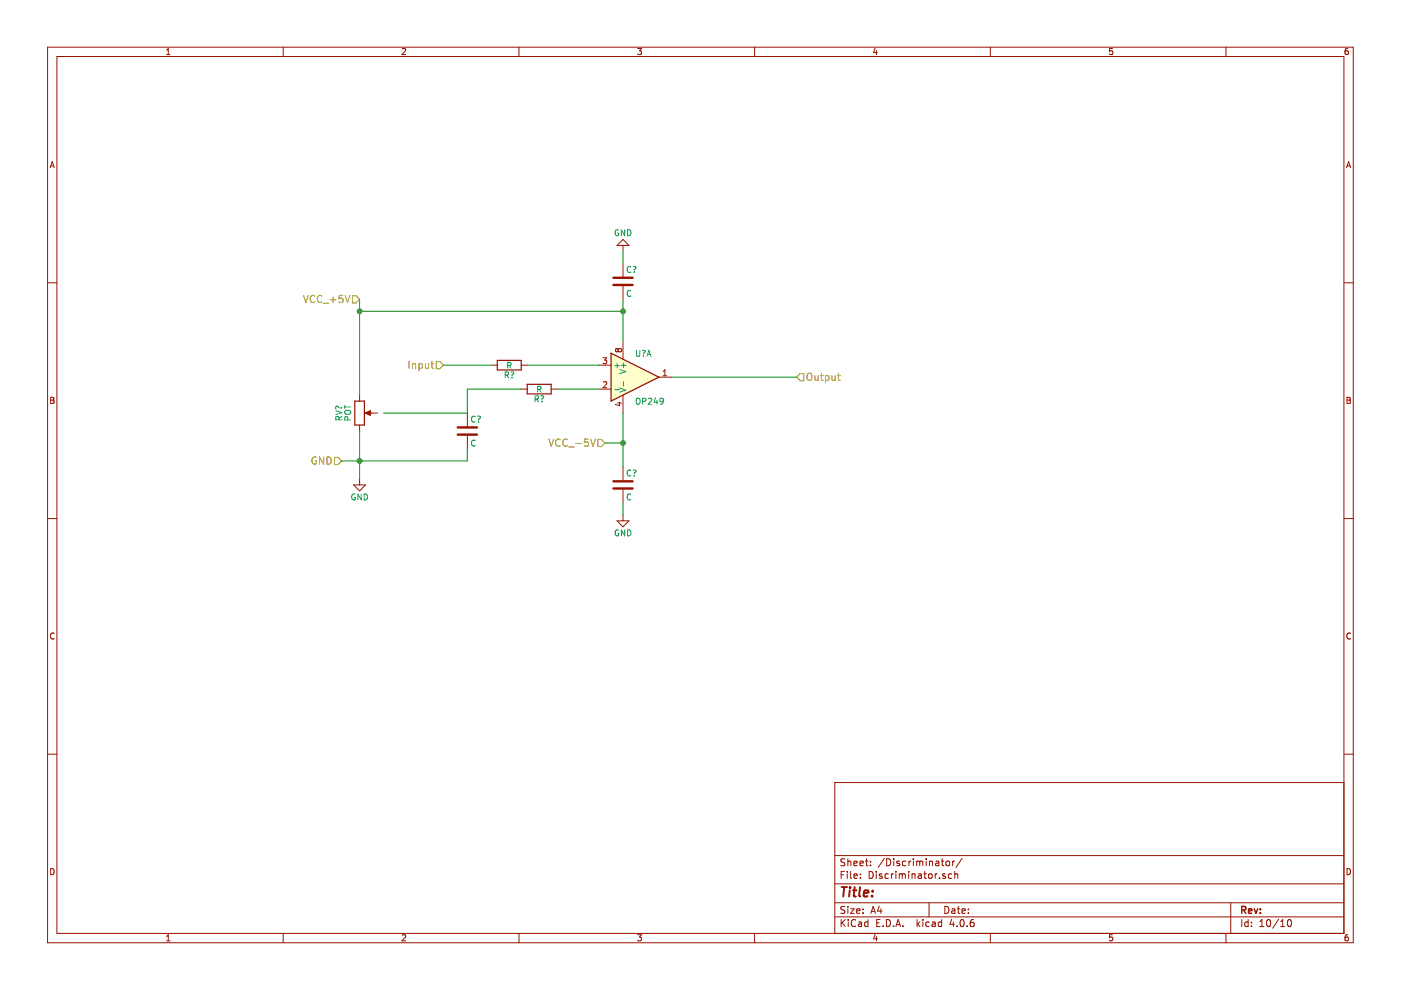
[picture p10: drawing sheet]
<svg xmlns="http://www.w3.org/2000/svg" width="297mm" height="210mm" viewBox="0 0 297 210" stroke-linecap="round" stroke-linejoin="round" font-family="sans-serif">
<path d="M129.6 74.9l10.1 5.1-10.1 5z" fill="#fffecd" stroke="#fffecd" stroke-width=".25"/>
<path d="M105.4 76.4h5.1v2h-5.1zM129.6 74.9l10.1 5.1-10.1 5zM75.2 85h2.1v5.1h-2.1zM111.8 81.5h5.1v2h-5.1z" fill="none" stroke="#981200" stroke-width=".25"/>
<g fill="none" stroke="#981200" stroke-width=".21">
<path d="M10.1 10h276.8v189.9h-276.8zM12.1 12h272.8v185.9h-272.8zM35.3 11.6h.8M35.3 10.6l.4-.3v1.3M60 10v2M85.3 10.4l.5-.1 .2 .3-.8 1h.8M110 10v2M135.2 10.3h.8l-.4 .5h.3l.1 .2-.1 .4-.2 .2-.5-.2M160 10v2M185.5 10.2l-.3 .9h.8M185.8 10.7v.9M210 10v2"/>
<path d="M235.9 10.3h-.6l-.1 .6 .6-.1 .1 .5-.2 .3-.5-.2M259.9 10v2M285.8 10.3h-.4l-.2 .3v.7l.2 .3 .4-.2 .1-.4-.1-.2h-.4l-.2 .2M10.6 35.6l.5-1.3 .4 1.3M10.8 35.2h.6M285.5 35.6l.4-1.3 .5 1.3M285.6 35.2h.6M10.1 60h2M132.1 52v1.3M132.1 55.8v2.8M132.1 50.8l1.3 1.2h-2.6zM284.9 60h2"/>
<path d="M104.2 77.4h1.2M110.5 77.4h1.3M127 77.4h2.6M127.9 75.9h.7l-.4 .4 .4 .1v.6l-.2 .1-.5-.1M131 74.1l-.2-.2-.3 .2 .1 .5h.2l.2-.2M131 74.1l.3-.2h.4l.1 .2v.3l-.3 .2h-.3l-.2-.2M131 74.1v.3M132.1 60.7v2.8M132.1 72.3v3.9M139.7 80h2.5M140.6 79.7h.7M140.6 78.7l.4-.3v1.3"/>
<path d="M10.7 84.2h.5l.2 .3-.2 .3 .3 .3-.2 .4h-.6zM10.7 84.8h.5M76.2 83.8v1.2M76.2 90.1v1.3M77.8 87.6h2.2M99.1 87.6v2.8M99.1 92.4v2.8M110.5 82.5h1.3M116.9 82.5h1.2M127 82.5h2.6M127.9 81l.5-.1 .2 .4-.7 .9h.7M130.9 85.4h.9"/>
<path d="M131.4 85.3v.7l-1-.2M132.1 83.8v3.8M132.1 99v2.8M285.6 84.2h.4l.3 .3-.3 .3 .3 .3-.2 .4h-.5zM285.6 84.8h.4M10.1 109.9h2M75 102.8h2.5l-1.3 1.3zM76.2 101.5v1.3M130.8 110.4h2.6l-1.3 1.3zM132.1 103.8v2.8M132.1 109.2v1.2M284.9 109.9h2"/>
<path d="M11.5 134.3a.58 .58 0 0 0-.8 .5 .58 .58 0 0 0 .8 .6M286.3 134.3a.58 .58 0 0 0-.8 .5 .58 .58 0 0 0 .8 .6M10.1 159.9h2M284.9 159.9h2M284.9 165.9h-107.9v32M10.7 184.2a.65 .65 0 0 1 .8 .6 .65 .65 0 0 1-.8 .7zM35.3 198.5l.4-.3v1.3M35.3 199.5h.8M60 197.9v2M85.3 198.3l.5-.1 .2 .3-.8 1h.8M110 197.9v2M135.2 198.2h.8l-.4 .5h.3l.1 .2-.1 .5-.2 .1-.5-.1"/>
<path d="M160 197.9v2M177 194.4h107.9M177 191.4h107.9M177 187.4h107.9M177 181.4h107.9M178.3 185.5h.6M178.3 195v1.5M178.5 195.6l.7 .9M179.1 184.8h-.8v1.5M179.1 192.2h-.6l-.2 .2v.4l.8 .3v.4l-.2 .2-.6-.1M179.1 182.1h-.6l-.2 .2v.3l.8 .4v.4l-.2 .2-.6-.1M179.2 195l-.9 .8"/>
<path d="M179.6 184.8v.1M179.6 185.3v1M179.8 182.1v1.5M179.8 192.2v.1M179.8 192.7v1M179.8 182.7l.2-.1h.3l.1 1M179.8 195v.1M179.8 195.5v1M180.3 192.7h.8l-.8 1h.8M180.3 184.8v1.3l.3 .2M181 183.1l.7-.2v-.3h-.4l-.3 .2 .1 .7h.6M181.1 185.8l.7-.2-.1-.3h-.4l-.2 .2v.7h.6"/>
<path d="M181.4 195.1a.71 .71 0 0 0-1 .5 .71 .71 0 0 0 .7 .9l.3-.2M181.6 193.2l.7-.2v-.2l-.5-.1-.2 .2 .1 .7h.6M182 195.5h.6l.1 1M182.3 183.1l.7-.2v-.3h-.4l-.3 .2 .1 .7h.6M182.4 186.1v.2M182.4 185.3v.2M182.7 195.8l-.7 .3 .2 .4 .5-.1M183 193.5v.2M183 192.8v.1M183.5 182.6h.6M183.7 182.1v1.3l.4 .2M184 195.5h-.4l-.3 .2 .1 .6 .2 .2 .4-.1"/>
<path d="M184 195v1.5M184.3 184.8a.76 .76 0 0 1 .9 .7 .76 .76 0 0 1-.9 .8zM184.6 182.6v.2M184.6 183.4v.2M184.6 193.7l.5-1.5 .5 1.5M184.8 193.2h.7M185.5 198.1l-.3 .9h.8M185.8 184.8v.1M185.8 185.3v1M185.8 198.6v.9M185.9 195.7h.5M186.4 192.1l-.3 1.1h.9"/>
<path d="M186.6 195h-.7v1.5h.7M186.8 192.7v1M187 185.3h-.4l-.2 .2 .1 .2 .5 .1v.4h-.6M187.2 196.3v.2M187.5 182l-1.3 1.9M187.9 195a.76 .76 0 0 1 .9 .7 .76 .76 0 0 1-.9 .8zM188 182.1a.76 .76 0 0 1 .9 .7 .76 .76 0 0 1-.9 .8zM188.3 185.3h-.4l-.3 .2 .1 .6 .2 .2 .4-.1M189 185.3v1M189.4 196.3v.2M189.4 185.3l-.4 .2M189.5 182.1v.1"/>
<path d="M189.5 182.6v1M189.9 196.5l.5-1.5 .5 1.5M189.9 184.8v.1M189.9 185.3v1M190.1 196h.7M190.7 185.4l.4-.1 .2 .2M190.7 185.3v1M190.7 182.6h-.3l-.3 .2 .1 .2 .5 .1v.4h-.6M191.3 185.5l.2-.2h.4v1M191.3 185.5v.8M191.4 196.3v.2M192.1 182.6h-.5l-.3 .3 .1 .5 .2 .2 .5-.1"/>
<path d="M192.7 184.8v.1M192.7 185.3v1M192.7 182.6v1M193.1 182.6l-.4 .3M193.4 185.4l.2-.1h.4v1M193.4 185.3v1M193.7 182.1v.1M193.7 182.6v1M194.4 182.7l.4-.1 .2 .2M194.4 182.6v1M194.4 195v1.5M194.6 195.9l.4 .6"/>
<path d="M194.7 185.3h.6l.1 1M195 182.8l.2-.2h.4l.1 1M195 182.8v.8M195 195.5l-.6 .5M195.4 185.6l-.8 .3 .3 .4 .5-.1M195.7 195v.1M195.7 195.5v1M195.9 185.3h.5M196.1 184.8v1.3l.3 .2M196.4 182.1v.1M196.4 182.6v1M196.9 185.4l.2-.1 .5 .1v.6l-.1 .2-.4 .1-.2-.2z"/>
<path d="M197 191.4v3M197 195.5h-.4l-.3 .2 .1 .6 .2 .2 .4-.1M197.1 182.7l.2-.1h.4v1M197.1 182.6v1M197.7 195.5h.5l.1 1M198.3 185.3v1M198.3 195.8l-.7 .3 .2 .4 .5-.1M198.4 182.6h.6l.1 1M198.7 185.3l-.4 .2M199.1 182.9l-.8 .3 .3 .4 .5-.1M199.2 186.1v.2M199.6 182.6h.5"/>
<path d="M199.6 195.5h-.4l-.3 .2 .1 .6 .2 .2 .4-.1M199.6 195v1.5M199.8 182.1v1.3l.3 .2M200.3 192.2a.76 .76 0 0 1 .9 .7 .76 .76 0 0 1-.9 .8zM200.4 185.3h-.3l-.3 .2 .1 .2 .5 .1v.4h-.6M200.6 182.7l.2-.1 .5 .1v.6l-.1 .2-.4 .1-.2-.2zM201.8 194.9l-.4 1.1h1M201.8 185.3h-.5l-.2 .2v.6l.2 .2 .5-.1M201.8 192.8h.6l.1 .9M202 182.6v1M202.1 195.5v1M202.4 182.6l-.4 .3"/>
<path d="M202.4 185.4l.2-.1h.4l.1 1M202.4 184.8v1.5M202.5 193l-.8 .3 .3 .4 .5-.1M202.9 196.3v.2M203 192.7h.5M203.2 192.2v1.3l.3 .2M203.7 195.1l.2-.1a.8 .8 0 0 1 .5 .7 .8 .8 0 0 1-.5 .8l-.3-.6zM204 193.2l.7-.2-.1-.2-.4-.1-.2 .2v.7h.6M204 182l-1.3 1.9M205 196.3v.2M205.3 193.5v.2M205.3 192.8v.1"/>
<path d="M206.4 195h-.4a1.11 1.11 0 0 0-.2 1.4l.5 .1 .2-.2v-.5l-.2-.3-.5 .1-.1 .2M210 197.9v2M235.9 198.2h-.6l-.1 .6 .6-.1 .1 .5-.2 .3-.5-.1M259.9 197.9v2M260.9 191.4v6.5M263.3 195v1.5M264.6 195.5h-.4l-.3 .2 .1 .6 .2 .2 .4-.1M264.6 195v1.5M265.3 196.3v.2M265.3 195.5v.2M267.1 196.5h.9M267.1 195.4l.4-.4v1.5"/>
<path d="M268.8 195h.1a.8 .8 0 0 1 .5 .7 .8 .8 0 0 1-.5 .8 .97 .97 0 0 1-.1-1.5zM271.1 194.9l-1.3 1.9M271.5 196.5h.9M271.5 195.4l.5-.4v1.5M273.2 195h.1a.8 .8 0 0 1 .5 .7 .8 .8 0 0 1-.5 .8 .97 .97 0 0 1-.1-1.5zM285.6 184.2a.65 .65 0 0 1 .7 .6 .65 .65 0 0 1-.7 .7zM285.8 198.2h-.4l-.2 .3v.7l.2 .3 .4-.1 .1-.5-.1-.2h-.4l-.2 .2"/>
</g>
<g fill="none" stroke="#009596" stroke-width=".21">
<path d="M131.1 48.8a.59 .59 0 0 0-.7 .5 .59 .59 0 0 0 .7 .6l.1-.5h-.3M132.4 48.7v1.3l-.7-1.3v1.3M133.1 48.7a.64 .64 0 0 1 .7 .6 .64 .64 0 0 1-.7 .7zM133.7 56.6a.56 .56 0 0 0-.7 .5 .56 .56 0 0 0 .7 .6M134.2 56.6l.5-.1a.41 .41 0 0 1-.2 .7v.1M134.5 57.7v.1M107.1 79.5l.6-.1 .1-.5-.7-.1v1.3M107.4 79.5l.4 .6M107.6 77.5l.7-.1v-.5l-.7-.1v1.3M107.9 77.5l.5 .6M108.3 78.9l.4-.1a.41 .41 0 0 1-.1 .8M108.6 80v.1"/>
<path d="M130.4 77.5h.9M130.8 77v1M131.4 78.4l1.3 .4-1.3 .4M131.7 77.5h1M132.2 77v.9M133.7 61.7a.56 .56 0 0 0-.7 .5 .56 .56 0 0 0 .7 .5M134.9 74.3v1l.3 .2h.2l.2-.2v-1M136.2 74.3h.4a.41 .41 0 0 1-.2 .7v.1M136.4 75.4v.1M137.2 75.5l.4-1.2 .4 1.2M137.3 75.2h.6M71.2 87.1l1.3 .4-1.3 .4"/>
<path d="M71.8 89v-.6l-.5-.1-.1 .7h1.3M72 86.5h-.1a.41 .41 0 0 0-.7-.2v.4M72.3 86.5h.2M72.5 88.3l-.7 .4M73.1 85.9v.7M73.1 86.3h1.3M73.1 87.2l.8-.2a.42 .42 0 0 1 .4 .2 .42 .42 0 0 1 0 .5l-.4 .1h-.6l-.2-.2zM73.8 89.1l-.1-.7h-.5l-.1 .7h1.3M100.7 88.3a.56 .56 0 0 0-.7 .6 .56 .56 0 0 0 .7 .5M100.7 93.4a.56 .56 0 0 0-.7 .5 .56 .56 0 0 0 .7 .6M101.2 88.3l.5-.1a.41 .41 0 0 1-.2 .8M101.5 89.4v.1"/>
<path d="M113.5 84.6l.6-.1v-.5l-.6-.1v1.3M113.8 84.6l.4 .6M114 82.6l.6-.1 .1-.5-.7-.1v1.3M114.3 82.6l.4 .6M114.7 84l.4-.1a.41 .41 0 0 1-.2 .7v.1M114.9 85.1v.1M130.4 82.6h.9M131.4 82.3l1.3 .4-1.3 .4M132.2 80.9v1M133.7 99.8a.56 .56 0 0 0-.7 .5 .56 .56 0 0 0 .7 .5M134.2 99.7h.5a.41 .41 0 0 1-.2 .7v.1M134.9 84.6l.3-.2 .3 .1 .2 .8a.42 .42 0 0 1-.2 .4 .42 .42 0 0 1-.4-.1l-.2-.3z"/>
<path d="M136.3 85.1l.6-.1v-.5l-.6-.1v1.3M137.5 84.5l.5-.1 .2 .4-.8 .9h.8M139 84.4l-.3 .9h.8M139.3 84.8v.9M140.6 85l-.2 .2-.4-.1v-.6l.4-.1 .2 .3v.7l-.3 .3h-.3M75.3 104.8a.59 .59 0 0 0-.7 .6 .59 .59 0 0 0 .7 .5v-.4h-.2M76.6 104.7v1.3l-.7-1.3v1.3M77.2 104.7a.64 .64 0 0 1 .7 .7 .64 .64 0 0 1-.7 .6zM131.1 112.4a.59 .59 0 0 0-.7 .6 .59 .59 0 0 0 .7 .6l.1-.5h-.3M132.4 112.4v1.2l-.7-1.2v1.2M133.1 112.4a.64 .64 0 0 1 .7 .6 .64 .64 0 0 1-.7 .6zM133.7 104.8a.56 .56 0 0 0-.7 .6 .56 .56 0 0 0 .7 .5"/>
<path d="M134.5 100.8v.1"/>
</g>
<g fill="none" stroke="#969400" stroke-width=".21">
<path d="M64.3 62.6l.5 1.5 .6-1.5M66.7 62.8a.72 .72 0 0 0-1 .5 .72 .72 0 0 0 .7 .8l.3-.1M68.2 62.8a.72 .72 0 0 0-1 .5 .72 .72 0 0 0 .7 .8l.3-.1M68.5 64.3h1.2M70 63.6h1.2M70.6 63v1.1M72.7 62.6h-.8l-.1 .8 .3-.2 .5 .1 .1 .6-.3 .2-.6-.1M73.2 62.6l.5 1.5 .5-1.5M74.7 62.7h.8l.7 .8-.7 .7h-.8zM86.7 76.6v1.5M87.5 77.1v1M87.5 77.2a.36 .36 0 0 1 .6 .1v.8"/>
<path d="M88.8 77.2l.5-.1 .3 .3-.2 .6h-.6M88.8 77.1v1.5M90.2 77.1l.1 .9 .3 .1 .3-.1M90.9 77.1v1M91.4 77.1h.6M91.6 76.6v1.3l.4 .2M92.5 76.7h.8l.7 .7-.7 .8h-.8zM169.7 79.2h.7v1.5h-.7l-.8-.7zM171.2 79.4a.5 .5 0 0 1 .6-.3 .5 .5 0 0 1 .3 .5v.8l-.3 .3a.53 .53 0 0 1-.7-.6zM172.8 79.6l.1 1 .3 .1 .2-.2M173.4 79.6v1.1M174 79.6h.5"/>
<path d="M174.2 79.1v1.3l.3 .3M175 79.7l.4-.1 .4 .3-.2 .7h-.6M175 79.6v1.6M176.4 79.6l.1 1 .3 .1 .2-.2M177 79.6v1.1M177.6 79.6h.5M177.8 79.1v1.3l.3 .3M67 97a.71 .71 0 0 0-.9 .7 .71 .71 0 0 0 .9 .6l.1-.5h-.3M68.6 96.9v1.5l-.9-1.5v1.5M69.3 96.9a.77 .77 0 0 1 .9 .8 .77 .77 0 0 1-.9 .7zM70.9 97h.8l.7 .7-.7 .8h-.8zM116.4 93.1l.5 1.5 .5-1.5"/>
<path d="M118.8 93.2a.72 .72 0 0 0-1.1 .5 .72 .72 0 0 0 .8 .9l.3-.1M120.3 93.2a.72 .72 0 0 0-1 .5 .72 .72 0 0 0 .7 .9l.3-.1M120.6 94.8h1.1M122.1 94h1.2M124.7 93.1h-.7l-.1 .7 .2-.1h.5l.2 .6-.3 .3-.6-.1M125.2 93.1l.5 1.5 .5-1.5M126.8 93.2h.7l.8 .7-.8 .8h-.7z"/>
</g>
<path d="M77.4 87.6l1.1-.5v1z" fill="#981200" stroke="#981200" stroke-width=".21"/>
<g fill="none" stroke="#009300" stroke-width=".21">
<path d="M132.1 53.3v2.5M76.2 63.5v20.3M76.2 66h55.9M94 77.4h10.2M111.8 77.4h15.2M132.1 63.5v8.8M142.2 80h26.7M76.2 91.4v10.1M99.1 95.2v2.5h-26.7M110.5 82.5h-11.4v5.1h-17.8M118.1 82.5h8.9M128.3 93.9h3.8"/>
<path d="M132.1 87.6v11.4M132.1 106.6v2.6"/>
</g>
<g fill="#009300" stroke="#009300" stroke-width=".21">
<circle cx="76.2" cy="66" r=".51"/>
<circle cx="132.1" cy="66" r=".51"/>
<circle cx="132.1" cy="93.9" r=".51"/>
<circle cx="76.2" cy="97.7" r=".51"/>
</g>
<path d="M130.1 58.9h4M130.1 60.4h4M97.1 92.1h4M97.1 90.6h4M130.1 103.6h4M130.1 102.1h4" fill="none" stroke="#981200" stroke-width=".51"/>
<path d="M263.3 193l.7-.1 .1-.2v-.4l-.2-.1h-.6v1.5M263.6 193l.5 .7M264.7 193.2l.7-.2v-.2l-.5-.1-.2 .2 .1 .7h.6M265.9 192.7l.4 1 .4-1M267.2 193.5v.2M267.2 192.8v.1" fill="none" stroke="#981200" stroke-width=".3"/>
<path d="M178.4 188.1h1.2M179 188.1l-.2 2M180.2 188.8l-.2 1.3M180.2 188.1v.2M180.2 188.1l.1 .1-.1 .1M180.9 188.8h.7M181.2 188.1l-.2 1.7 .1 .2 .4 .1M182.4 188.1l-.2 1.7 .2 .3M183.1 189.4l1-.2v-.4h-.8l-.2 1 .2 .3 .6-.1M184.9 189.9v.2M185 188.8v.2M185 188.8l-.1 .1 .1 .1" fill="none" stroke="#981200" stroke-width=".41"/>
</svg>
